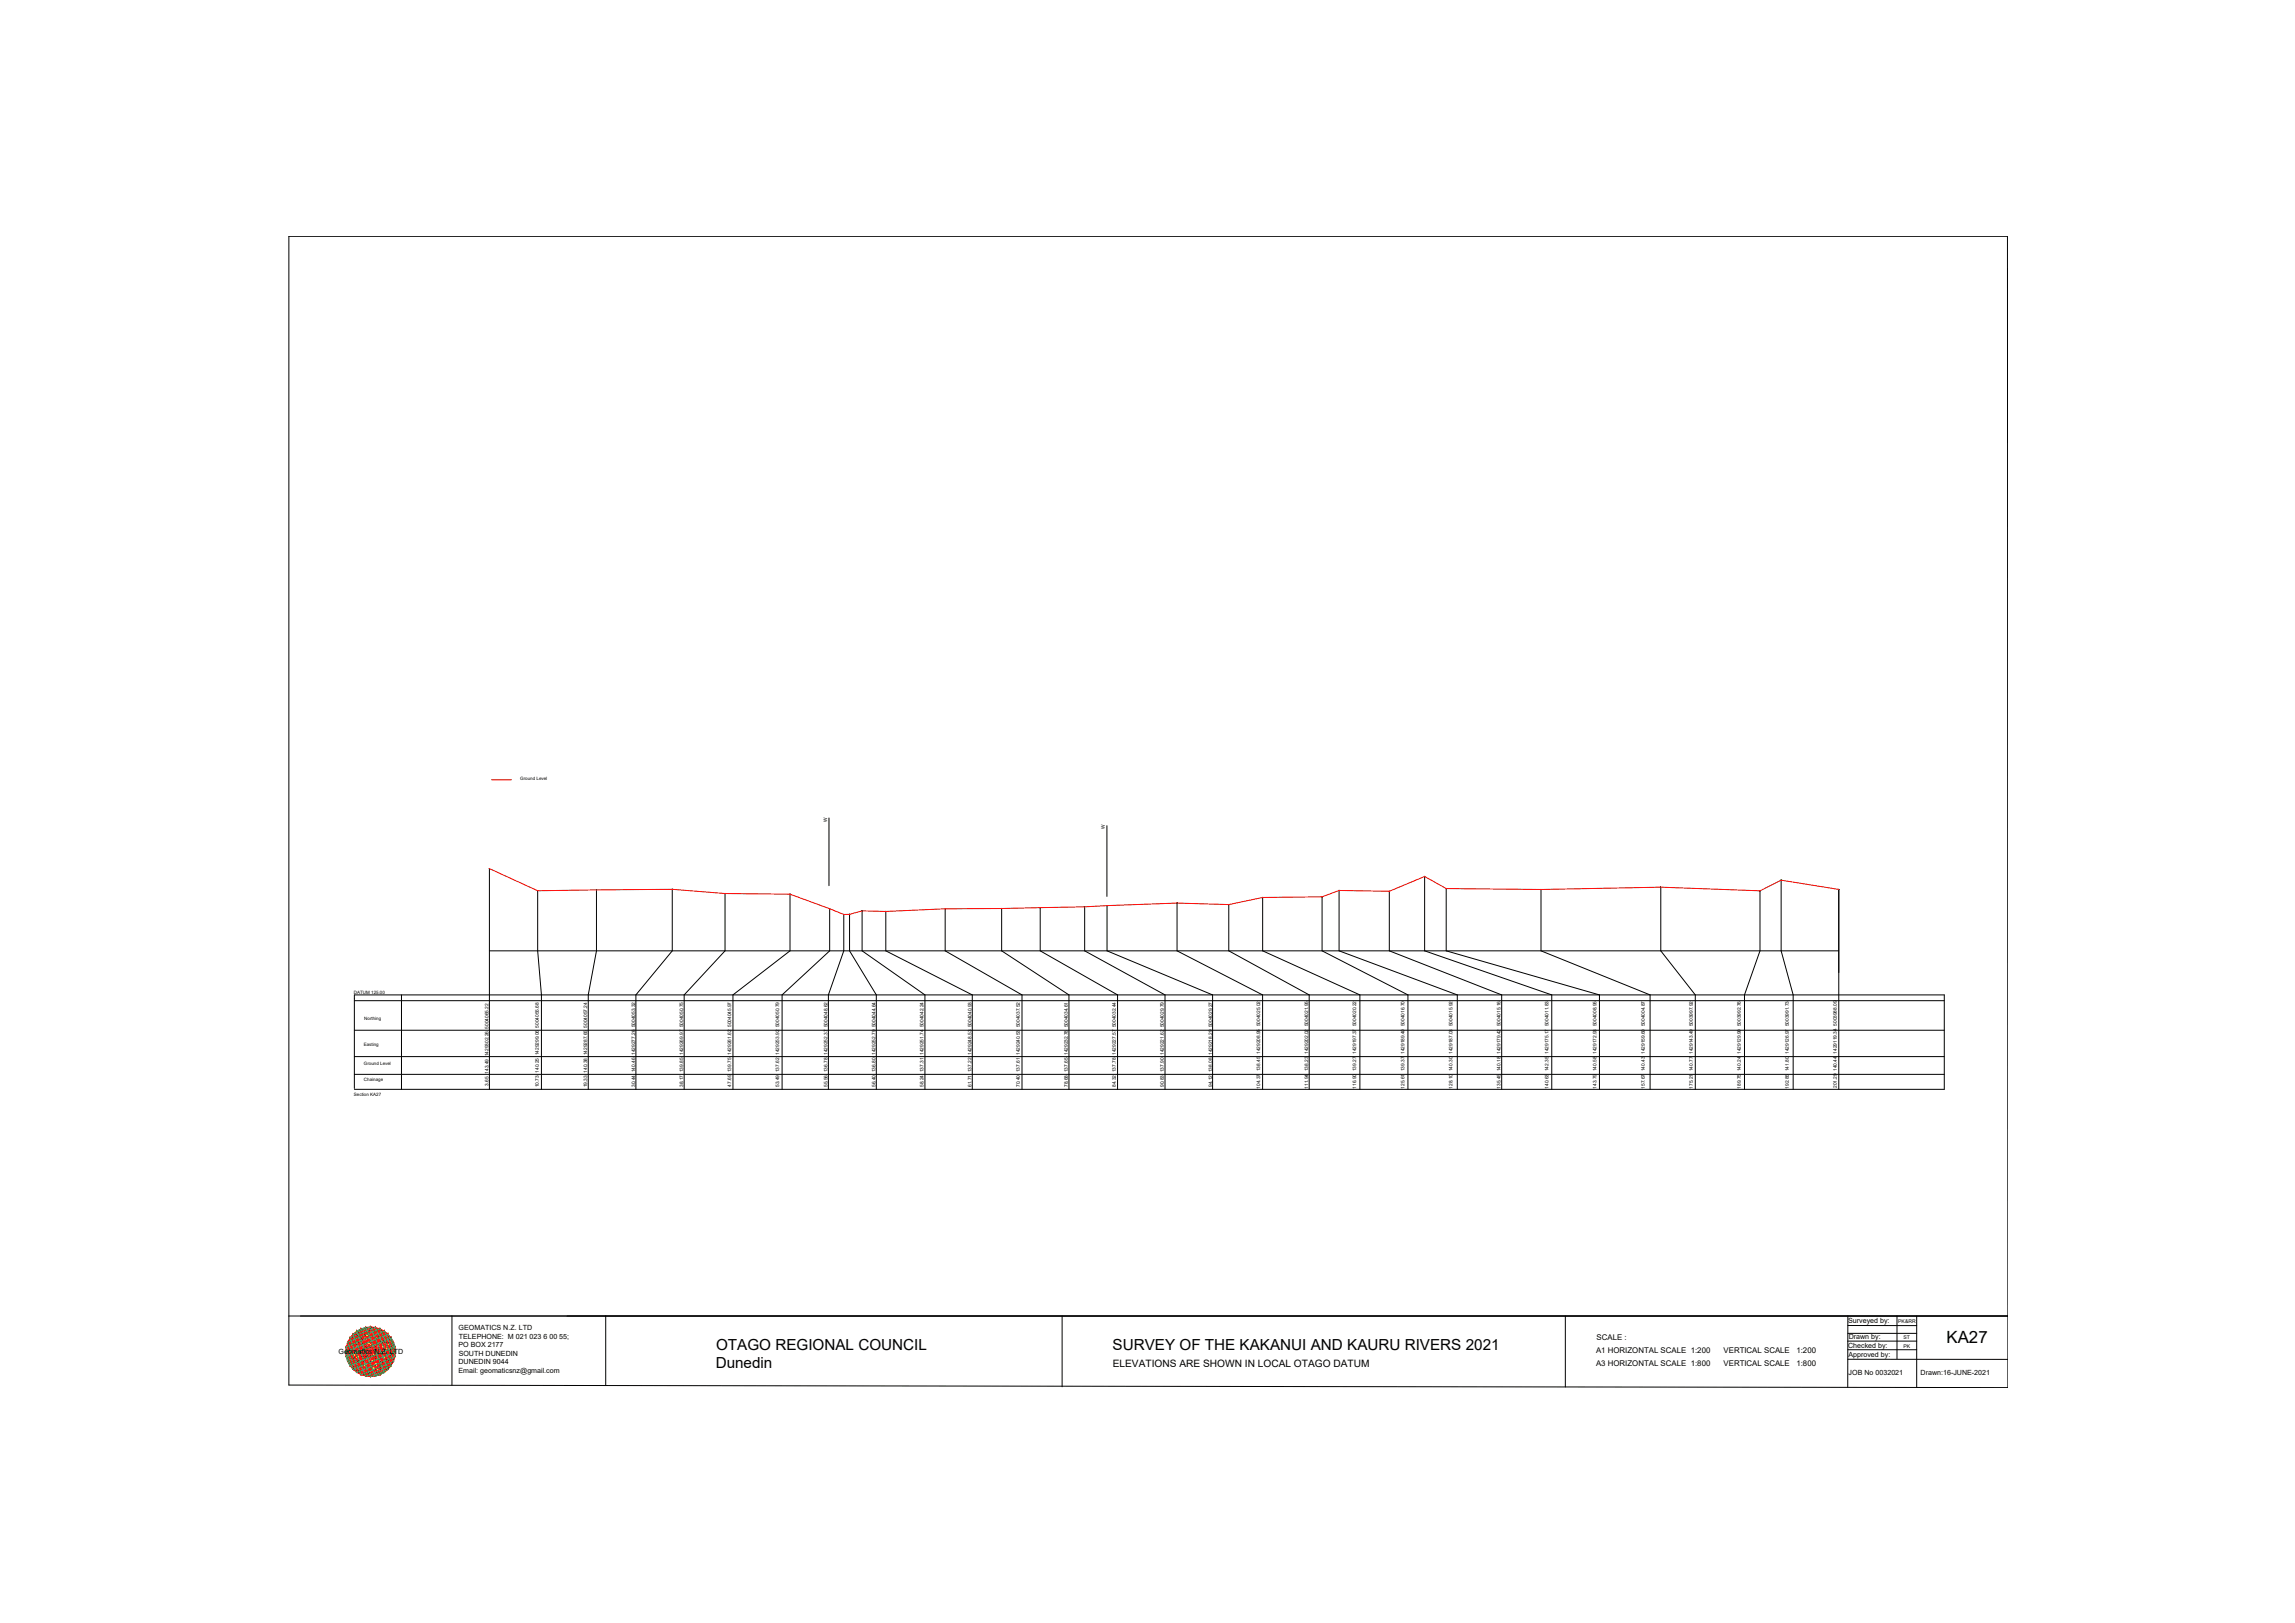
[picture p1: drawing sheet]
<svg xmlns="http://www.w3.org/2000/svg" width="420mm" height="297mm" viewBox="0 0 420 297" stroke-linecap="round" stroke-linejoin="round" font-family="sans-serif">
<defs><g id="words">
<text font-size="3.1" x="356.4" y="245.7">KA27</text>
<g font-size="2.8">
<text x="131" y="250.3">Dunedin</text>
<text x="131.1" y="247">OTAGO REGIONAL COUNCIL</text>
<text x="203.7" y="247">SURVEY OF THE KAKANUI AND KAURU RIVERS 2021</text>
</g>
<text font-size="1.9" x="203.7" y="250.1">ELEVATIONS ARE SHOWN IN LOCAL OTAGO DATUM</text>
<g font-size="1.4">
<text x="292.3" y="245.2">SCALE :</text>
<text x="292.2" y="247.6">A1 HORIZONTAL SCALE 1:200</text>
<text x="292.2" y="250">A3 HORIZONTAL SCALE 1:800</text>
<text x="315.5" y="247.6">VERTICAL SCALE</text>
<text x="315.5" y="250">VERTICAL SCALE</text>
<text x="328.9" y="247.6">1:200</text>
<text x="328.9" y="250">1:800</text>
</g>
<g font-size="1.3">
<text x="84" y="243.4">GEOMATICS N.Z. LTD</text>
<text x="84" y="245">TELEPHONE: M 021 023 6 00 55;</text>
<text x="338.3" y="242.1">Surveyed by:</text>
<text x="338.5" y="245.1">Drawn by:</text>
<text x="62" y="247.8">Geomatics N.Z. LTD</text>
<text x="83.9" y="246.6">PO BOX 2177</text>
<text x="83.9" y="249.7">DUNEDIN 9044</text>
<text x="83.9" y="251.3">Email: geomaticsnz@gmail.com</text>
<text x="84" y="248.1">SOUTH DUNEDIN</text>
<text x="338.3" y="246.6">Checked by:</text>
<text x="338.4" y="248.3">Approved by:</text>
<text x="338.4" y="251.7">JOB No 0032021</text>
<text x="351.6" y="251.7">Drawn:16-JUNE-2021</text>
</g>
<g font-size=".9">
<text x="151.4" y="150.4" transform="rotate(-90 151.4 150.4)">W</text>
<text x="202.3" y="151.8" transform="rotate(-90 202.3 151.8)">W</text>
<text x="89.4" y="198.7" transform="rotate(-90 89.4 198.7)">3.65 143.49 1429302.26 5004065.22</text>
<text x="98.7" y="199" transform="rotate(-90 98.7 199)">10.73 140.25 1429299.06 5004055.68</text>
<text x="107.5" y="199" transform="rotate(-90 107.5 199)">19.33 140.38 1429287.65 5004057.24</text>
<text x="116.3" y="198.9" transform="rotate(-90 116.3 198.9)">30.44 140.46 1429277.26 5004053.32</text>
<text x="125.1" y="198.9" transform="rotate(-90 125.1 198.9)">38.17 139.85 1429269.97 5004050.75</text>
<text x="133.9" y="198.9" transform="rotate(-90 133.9 198.9)">47.69 139.75 1429261.62 5004045.97</text>
<text x="142.7" y="198.9" transform="rotate(-90 142.7 198.9)">53.49 137.62 1429253.92 5004050.79</text>
<text x="151.5" y="198.9" transform="rotate(-90 151.5 198.9)">55.56 136.78 1429252.37 5004048.62</text>
<text x="160.3" y="198.9" transform="rotate(-90 160.3 198.9)">56.40 136.80 1429252.79 5004044.64</text>
<text x="169.1" y="198.9" transform="rotate(-90 169.1 198.9)">58.24 137.31 1429251.74 5004042.24</text>
<text x="177.9" y="198.9" transform="rotate(-90 177.9 198.9)">61.71 137.22 1429248.53 5004040.93</text>
<text x="186.7" y="198.9" transform="rotate(-90 186.7 198.9)">70.40 137.61 1429240.53 5004037.52</text>
<text x="195.5" y="198.9" transform="rotate(-90 195.5 198.9)">78.68 137.65 1429232.78 5004034.61</text>
<text x="204.3" y="198.9" transform="rotate(-90 204.3 198.9)">84.32 137.78 1429227.57 5004032.44</text>
<text x="213.1" y="198.9" transform="rotate(-90 213.1 198.9)">90.83 137.90 1429221.62 5004029.79</text>
<text x="221.9" y="198.9" transform="rotate(-90 221.9 198.9)">94.12 138.08 1429218.29 5004029.27</text>
<text x="230.7" y="199.2" transform="rotate(-90 230.7 199.2)">104.37 138.45 1429208.95 5004025.02</text>
<text x="239.5" y="199.2" transform="rotate(-90 239.5 199.2)">111.94 138.23 1429202.02 5004021.95</text>
<text x="248.3" y="199.2" transform="rotate(-90 248.3 199.2)">116.90 139.27 1429197.37 5004020.22</text>
<text x="257.1" y="199.2" transform="rotate(-90 257.1 199.2)">125.61 139.37 1429189.40 5004016.70</text>
<text x="265.9" y="199.2" transform="rotate(-90 265.9 199.2)">128.10 140.30 1429187.03 5004015.92</text>
<text x="274.7" y="199.2" transform="rotate(-90 274.7 199.2)">135.45 140.18 1429179.42 5004015.16</text>
<text x="283.5" y="199.2" transform="rotate(-90 283.5 199.2)">140.63 142.35 1429175.17 5004011.83</text>
<text x="292.3" y="199.2" transform="rotate(-90 292.3 199.2)">143.79 140.58 1429172.93 5004008.95</text>
<text x="301.1" y="199.2" transform="rotate(-90 301.1 199.2)">157.67 140.43 1429159.60 5004004.87</text>
<text x="309.9" y="199.2" transform="rotate(-90 309.9 199.2)">175.21 140.77 1429143.49 5003997.92</text>
<text x="318.7" y="199.2" transform="rotate(-90 318.7 199.2)">189.75 140.24 1429129.90 5003992.76</text>
<text x="327.5" y="199.2" transform="rotate(-90 327.5 199.2)">192.85 141.80 1429126.97 5003991.73</text>
<text x="336.3" y="199.1" transform="rotate(-90 336.3 199.1)">201.29 140.44 1429119.34 5003988.09</text>
<text x="347.5" y="242.2">PK&amp;RR</text>
<text x="348.5" y="245">ST</text>
<text x="348.5" y="246.8">PK</text>
</g>
<g font-size=".8">
<text x="95.2" y="142.7">Ground Level</text>
<text x="64.8" y="181.9">DATUM 125.00</text>
<text x="66.6" y="191.4">Easting</text>
<text x="66.7" y="186.6">Northing</text>
<text x="66.6" y="194.9">Ground Level</text>
<text x="66.6" y="197.8">Chainage</text>
<text x="64.8" y="200.5">Section KA27</text>
</g>
</g></defs>
<!-- layer: 0 -->
<g fill="none" stroke="#000" stroke-width=".18">
<path d="M52.9 43.3h314.6l.1 210.7-314.7-.5zM89.6 159h.1M89.6 159v40.4M151.8 149.7v12.4M202.6 151.1v13M89.6 174h247M98.4 163h.1M98.4 163v11l.7 8.1v17.3M98.5 163h-.1M109.2 162.8v.1M109.2 162.9v11.1l-1.5 8.1v17.3M123.1 162.8v11.2l-6.7 8.1v17.3"/>
<path d="M123.1 162.8h.1M132.7 163.5v10.5l-7.4 8.1v17.3M132.8 163.5h-.1M144.6 163.6l.1 .1M144.7 163.6l-.1 10.4-10.4 8.1v17.3M151.9 166.3v7.7l-8.7 8.1v17.3M154.5 167.4v6.6l-2.8 8.1v17.3M154.5 167.4h.1M155.5 167.3v6.7l4.9 8.1v17.3M155.5 167.3v.1M157.9 166.7h-.1M157.9 166.7l-.1 7.3 11.5 8.1v17.3"/>
<path d="M162.2 166.8v7.2l15.8 8.1v17.3M162.2 166.8h-.1M173 166.3h.1M173 166.3v7.7l14.1 8.1v17.3M183.4 166.3v7.7l12.3 8.1v17.3M183.4 166.3h.1M190.4 166.1h.1M190.4 166.1v7.9l14.2 8.1v17.3M198.6 165.9v.1M198.6 166v8l14.7 8.1v17.3M202.7 165.7v.1M202.7 165.7v8.3l19.3 8.1v17.3"/>
<path d="M215.5 165.3h.1M215.5 165.3v8.7l15.7 8.1v17.3M225 165.6v8.4l14.7 8.1v17.3M225 165.5l-.1 .1M231.2 164.3v9.7l17.8 8.1v17.3M231.2 164.2l-.1 .1M242.1 164.1l-.1 9.9 15.8 8.1v17.3M245.1 163h.1M245.2 163v11l21.6 8.1v17.3M254.3 163.1v10.9l20.6 8.1v17.3M254.4 163.1h-.1M260.8 160.4h.1"/>
<path d="M260.8 160.4v13.6l23.3 8.1v17.3M264.8 162.6v11.4l28 8.1v17.3M264.8 162.6h.1M282.1 162.8v11.2l20 8.1v17.3M282.1 162.8h.1M304.1 162.3l-.1 11.7 6.4 8.1v17.3M322.2 163v11l-2.8 8.1v17.3M322.2 163h.1M326.1 161.1h.1M326.1 161.1v12.9l2.2 8.1v17.3M336.6 162.8h.1M336.7 162.8l-.1 36.6"/>
<path d="M64.9 199.2v-17.1h291v17.3h-291M64.9 196.6h291M64.9 193.4h291M64.9 188.6h291M64.9 183.1h291M73.5 182.1v17.3M52.9 240.9h314.7M82.7 240.8v12.7M110.9 240.8v12.8M194.4 240.9v12.9M286.6 240.9v12.9M338.3 245.4h12.6"/>
<path d="M338.3 247h12.6M338.3 248.8h29.3M338.3 242.6h12.6M338.3 244h12.6M338.3 240.9v13M347.3 240.9v7.8M350.9 240.9v13"/>
<circle cx="89.6" cy="159" r=".02"/>
<circle cx="98.4" cy="163" r=".02"/>
<circle cx="109.2" cy="162.9" r=".02"/>
<circle cx="123.1" cy="162.8" r=".02"/>
<circle cx="132.7" cy="163.5" r=".02"/>
<circle cx="144.6" cy="163.6" r=".02"/>
<circle cx="154.5" cy="167.4" r=".02"/>
<circle cx="155.5" cy="167.3" r=".02"/>
<circle cx="157.8" cy="166.7" r=".02"/>
<circle cx="162.2" cy="166.8" r=".02"/>
<circle cx="173" cy="166.3" r=".02"/>
<circle cx="183.4" cy="166.3" r=".02"/>
<circle cx="190.4" cy="166.1" r=".02"/>
<circle cx="198.6" cy="166" r=".02"/>
<circle cx="202.7" cy="165.7" r=".02"/>
<circle cx="215.5" cy="165.3" r=".02"/>
<circle cx="225" cy="165.5" r=".02"/>
<circle cx="231.2" cy="164.2" r=".02"/>
<circle cx="242" cy="164.1" r=".02"/>
<circle cx="245.1" cy="163" r=".02"/>
<circle cx="254.3" cy="163.1" r=".02"/>
<circle cx="260.8" cy="160.4" r=".02"/>
<circle cx="264.8" cy="162.6" r=".02"/>
<circle cx="282.1" cy="162.8" r=".02"/>
<circle cx="304" cy="162.4" r=".02"/>
<circle cx="322.2" cy="163" r=".02"/>
<circle cx="326.1" cy="161.1" r=".02"/>
<circle cx="336.6" cy="162.8" r=".02"/>
</g>
<!-- layer: geo -->
<g fill="none" stroke="#545454" stroke-width=".18">
<path d="M63.3 247.4h9.1M63.4 246.5h8.9v1.8h-8.9zM63.6 245.7h8.5v3.5h-8.5zM63.6 245.7h.1M64 244.9h7.6v5h-7.6zM64.6 244.2h6.5v6.4h-6.5zM65.3 243.6h.1M65.3 243.6h5.1v7.6h-5.1zM66.1 243.2h3.5v8.4h-3.5zM66.9 242.9h1.8v9h-1.7zM67.8 242.8v9.2M71.6 244.9h.1"/>
<path d="M72.3 246.5h.1"/>
</g>
<g fill="none" stroke="#ff0" stroke-width=".18">
<path d="M63.3 247.4l4.5-4.6 4.6 4.6-4.6 4.5-4.4-4.5M63.4 246.5l3.6-3.6 5.3 5.4-3.6 3.6zM64.6 250.6h.1M64.6 244.2l6.5 6.4M65.3 251.2l-1.3-1.3 6.4-6.3 1.2 1.3-6.3 6.3M65.3 243.6l6.3 6.3-1.2 1.3-6.4-6.3zM66.1 243.2l6 6-2.5 2.4-6-5.9zM68.7 251.9h.1M68.7 242.9l3.6 3.6-5.3 5.4-3.6-3.6zM69.6 243.2l2.5 2.5-6 5.9-2.5-2.4zM71.1 244.1h.1M71.1 244.2l-6.5 6.4"/>
<path d="M71.1 250.6h.1"/>
</g>
<g fill="none" stroke="#00b85c" stroke-width=".18">
<path d="M63.3 247.4l1.3 3.2 7.8-3.2-1.3-3.2-7.8 3.2M63.4 246.5l7-2.9 1.9 4.7-7 2.9zM63.4 248.3l8.2-3.4 .7 1.6-8.2 3.4zM63.6 245.7l8.5 3.5M63.6 245.7l2.5 5.9M64 244.9l4.7-2 2.9 7-4.6 2zM64.6 244.2l3.2-1.4 3.3 7.8-3.3 1.4zM65.3 243.6l1.7-.7 3.4 8.3-1.7 .7zM66.1 243.2l3.5 8.4M69.6 243.2l-3.5 8.4M69.6 243.2l2.5 6M69.6 243.2l-6 2.5"/>
<path d="M72.1 245.7l-8.5 3.5M72.1 249.2l-6 2.4"/>
</g>
<g fill="none" stroke="#f00" stroke-width=".18">
<path d="M63.3 247.4l2.8 4.2M63.3 247.4l6.3 4.2M63.3 247.4l8.8 1.8M63.3 247.4h.1M63.4 248.3h.1M63.4 246.5h.1M63.4 246.5l8.9 1.8M63.4 246.5l.6 3.4M63.4 246.5l3.6 5.4M63.4 248.3l1.9 2.9M63.4 246.5l7 4.7M63.4 248.3l5.3 3.6"/>
<path d="M63.4 248.3l8.2 1.6M63.6 245.7l1 4.9M63.6 245.7l4.2 6.3M63.6 249.2l1 1.4M63.6 249.2l4.2 2.8M63.6 245.7l7.5 4.9M63.6 245.7l8.8 1.7M63.6 249.2l7.5 1.4M63.6 245.7l-.3 1.7M63.6 245.7h.1M63.7 249.2h.1M64 249.9h.1"/>
<path d="M64 244.9h.1M64 244.9l7.6 5M64 244.9l1.3 6.3M64 244.9l4.7 7M64 249.9l3 2M64 249.9l6.4 1.3M64 244.9l-.6 3.4M64.1 244.9l8.2 1.6M64.6 244.2h.1M64.6 244.2l1.5 7.4M64.6 244.2l5 7.4M64.6 244.2l7.5 5"/>
<path d="M64.6 250.6l1.5 1M64.6 244.2l-1 1.4M64.6 244.2l7.5 1.5M64.6 250.6l5 1M64.6 244.2l-1 5M64.7 250.6h.1M65.3 243.6h.1M65.3 251.2h.1M65.3 243.6l5.1 7.6M65.3 243.6l1.7 8.3M65.3 243.6l-1.9 2.9M65.3 251.2l3.4 .7"/>
<path d="M65.3 243.6l-1.3 6.3M65.3 243.6l7 4.7M65.3 243.6l6.3 1.3M66.1 243.2h.1M66.1 243.2l1.7 8.8M66.1 243.2l5 7.4M66.1 243.2l-1.5 1M66.1 243.2l6.3 4.2M66.1 243.2l-2.8 4.2M66.1 243.2l5 1M66.1 251.6l1.7 .4M66.1 243.2l-1.5 7.4"/>
<path d="M66.1 251.6h.1M67 242.9h.1M67 251.9h.1M67 242.9l1.7 9M67 242.9l4.6 7M67 242.9l-3 2M67 242.9l5.3 3.6M67 242.9l-3.6 5.4M67 242.9l3.4 .7M67 242.9l-1.7 8.3M67.8 242.9h.1M67.8 242.8l1.8 8.8"/>
<path d="M67.8 242.8l-1.7 .4M67.8 242.8l4.3 6.4M67.8 242.8l-4.2 2.9M67.8 242.8l4.3 2.9M67.8 242.8l-4.2 6.4M67.8 242.8l1.8 .4M67.8 242.8l-1.7 8.8M67.9 251.9h.1M68.7 251.9h.1M68.7 242.9h.1M68.7 242.9l-1.7 9M68.7 242.9l1.7 8.3"/>
<path d="M68.7 242.9l-3.4 .7M68.7 242.9l3.6 5.4M68.7 242.9l-5.3 3.6M68.7 242.9l2.9 2M68.7 242.9l-4.7 7M69.5 243.2h.1M69.6 243.2l1.5 7.4M69.6 243.2l-5 1M69.6 251.6l-1.8 .4M69.6 243.2l2.8 4.2M69.6 243.2l-6.3 4.2M69.6 243.2l1.5 1"/>
<path d="M69.6 243.2l-5 7.4M69.6 243.2l-1.8 8.8M69.6 251.6h.1M70.4 251.2h.1M70.4 243.6h.1M70.4 243.6l-5.1 7.6M70.4 243.6l1.2 6.3M70.4 243.6l-6.4 1.3M70.4 251.2l-3.4 .7M70.4 243.6l1.9 2.9M70.4 243.6l-7 4.7M70.4 243.6l-1.7 8.3"/>
<path d="M71 244.2h.1M71.1 244.2l1 5M71.1 244.2l-7.5 1.5M71.1 250.6l-5 1M71.1 244.2l1 1.5M71.1 244.2l-7.5 5M71.1 250.6l-1.5 1M71.1 244.2l-5 7.4M71.1 244.2l-1.5 7.4M71.1 250.6h.1M71.6 244.9h.1M71.6 249.9h.1"/>
<path d="M71.6 244.9l-7.6 5M71.6 244.9l.7 3.4M71.6 244.9l-8.2 1.6M71.6 249.9l-6.3 1.3M71.6 249.9l-2.9 2M71.6 244.9l-4.6 7M71.6 244.9l-1.2 6.3M72 245.6h.1M72.1 249.1h.1M72.1 245.7l.3 1.7M72.1 245.7l-8.8 1.7 .3 1.8M72.1 249.2l-7.5 1.4"/>
<path d="M72.1 249.2l-4.3 2.8M72.1 245.7l-7.5 4.9M72.1 245.6l-4.3 6.4M72.1 249.2l-1 1.4M72.1 245.7l-1 4.9M72.3 246.5h.1M72.3 248.3h.1M72.3 246.5l-8.9 1.8M72.3 248.3l-8.3 1.6M72.3 246.5l-7 4.7M72.3 248.3l-5.3 3.6M72.3 246.5l-3.6 5.4"/>
<path d="M72.3 248.3l-1.9 2.9M72.3 246.5l-.7 3.4M72.4 247.4h.1M72.4 247.4l-.3 1.8M72.4 247.4l-8.8 1.8M72.4 247.4l-6.3 4.2M72.4 247.4l-2.8 4.2"/>
</g>
<!-- layer: 0 -->
<path d="M89.6 159l8.8 4 24.7-.2 9.6 .7 11.9 .2 9.9 3.7 1-.1 2.3-.6 4.4 .1 10.8-.5h10.4a785.1 785.1 0 0 0 32.1-1l9.5 .3 6.2-1.3 10.8-.2 3.2-1.1 9.1 .1 6.5-2.7 4 2.2 17.3 .2 21.9-.4 18.2 .6 3.9-1.9 10.5 1.7M90 142.7h3.6" fill="none" stroke="#f00" stroke-width=".18"/>
<g fill="none" stroke="#cd6928" stroke-width=".18">
<path d="M151.9 166.3h.1"/>
<circle cx="151.9" cy="166.3" r=".02"/>
</g>
<use href="#words"/>
</svg>
